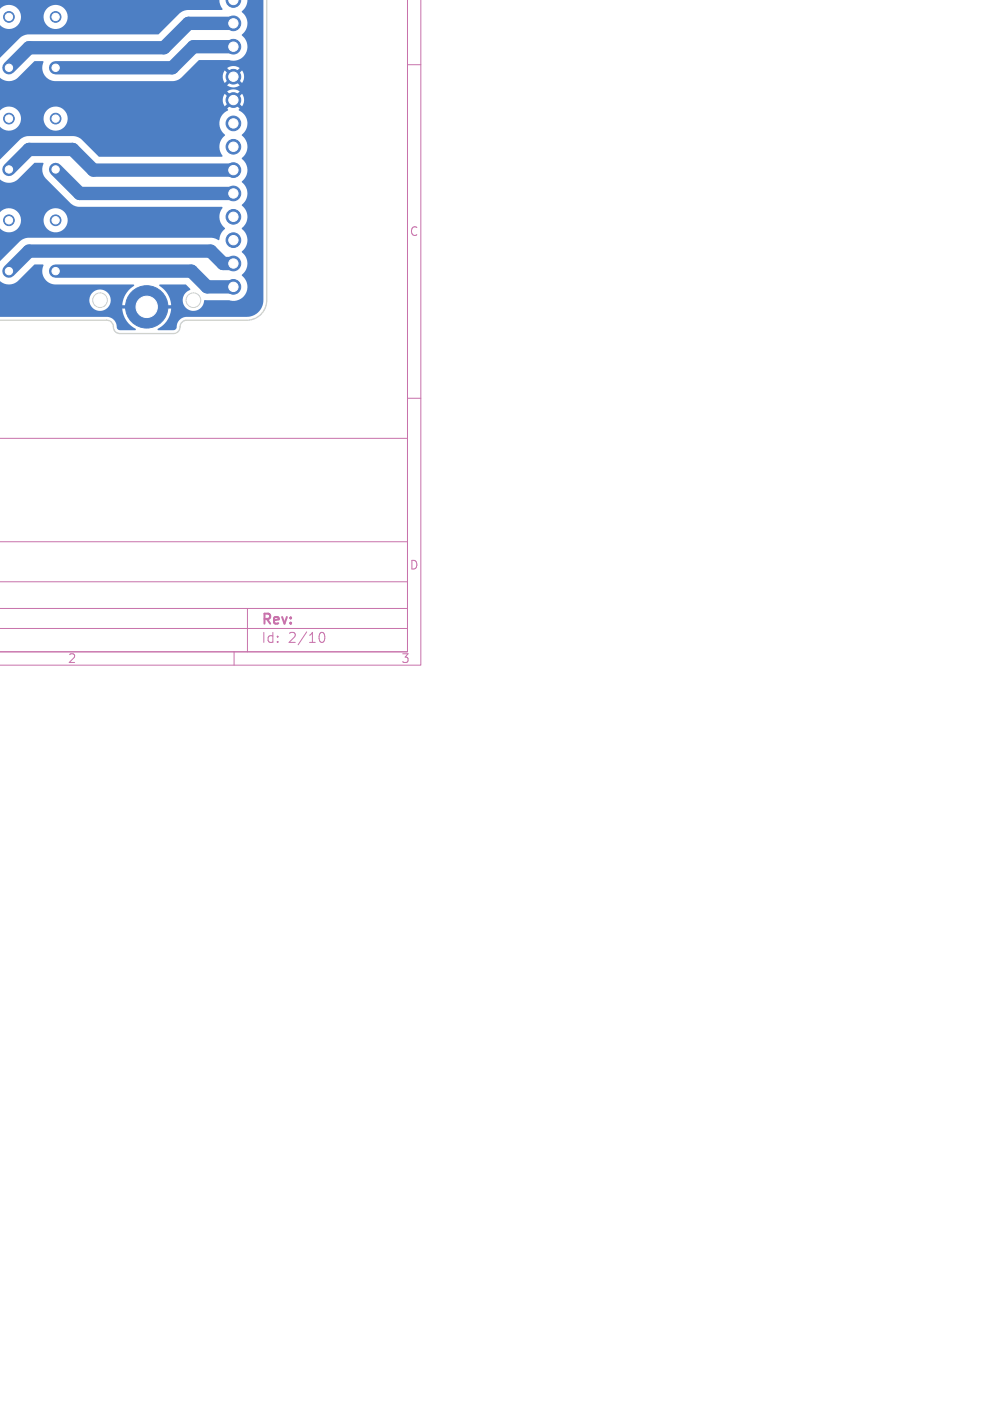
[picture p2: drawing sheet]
<svg xmlns="http://www.w3.org/2000/svg" width="148mm" height="210mm" viewBox="0 0 148 210" stroke-linecap="round" stroke-linejoin="round" font-family="sans-serif">
<defs><g id="words">
<g font-size="2.1" fill="#c872ab">
<text x="39.1" y="94">Rev:</text>
<text x="39.1" y="96.6">Id:</text>
<text x="43.2" y="96.6">2/10</text>
</g>
<g font-size="1.8" fill="#c872ab">
<text x="61.4" y="35.6">C</text>
<text x="61.4" y="85.6">D</text>
<text x="10.1" y="99.6">2</text>
<text x="60.1" y="99.6">3</text>
</g>
</g></defs>
<path d="M61.1 0v97.7h-61.2h61.2v-32h-61.1M63.1 0v99.7h-63.1M61.1 9.7h2M61.1 59.7h2M0 94.2h61.1M0 91.2h61.1M0 87.2h61.1M0 81.2h61.1M35.1 97.7v2M37.1 91.2v6.5M47.8 95.4a.55 .55 0 0 1 .4-.6h.1a.94 .94 0 0 1 0 1.5h-.1a.55 .55 0 0 1-.4-.6" fill="none" stroke="#c872ab" stroke-width=".15"/>
<g fill="#4d7fc4" stroke="#4d7fc4" stroke-width=".15">
<path d="M33.9 0l2.1-.1a1.07 1.07 0 0 1-1 1.2 1.07 1.07 0 0 1-1.1-1.1z"/>
<circle cx="1.3" cy="10.2" r=".8"/>
<circle cx="8.3" cy="10.2" r=".8"/>
<circle cx="1.3" cy="17.8" r=".8"/>
<circle cx="8.3" cy="17.8" r=".8"/>
<circle cx="1.3" cy="25.4" r=".8"/>
<circle cx="8.3" cy="25.4" r=".8"/>
<circle cx="1.3" cy="40.6" r=".8"/>
<circle cx="8.3" cy="40.6" r=".8"/>
<circle cx="35" cy="43" r="1.1"/>
<circle cx="35" cy="39.5" r="1.1"/>
<circle cx="35" cy="36" r="1.1"/>
<circle cx="35" cy="32.5" r="1.1"/>
<circle cx="35" cy="29" r="1.1"/>
<circle cx="35" cy="25.5" r="1.1"/>
<circle cx="35" cy="22" r="1.1"/>
<circle cx="35" cy="18.5" r="1.1"/>
<circle cx="35" cy="15" r="1.1"/>
<circle cx="35" cy="11.5" r="1.1"/>
<circle cx="1.3" cy="33" r=".8"/>
<circle cx="8.3" cy="33" r=".8"/>
<circle cx="22" cy="46" r="3.2"/>
<circle cx="1.3" cy="2.5" r=".8"/>
<circle cx="8.3" cy="2.5" r=".8"/>
<circle cx="35" cy="7" r="1.1"/>
<circle cx="35" cy="3.5" r="1.1"/>
</g>
<path d="M35 3.5h-6.7l-3.7 3.7h-20.3l-3 3M35 7h-6l-3.2 3.2h-17.5M1.3 25.4l3-3h6.6l3.1 3.1h21M8.3 25.4l3.6 3.6h23.1M35 39.5h-1.6l-1.8-1.9h-27.3l-3 3M8.3 40.6h20.4l2.4 2.4h3.9" fill="none" stroke="#4d7fc4" stroke-width="2"/>
<g fill="#4d7fc4">
<path d="M-.1 -.1h7.1h-7.1v49.6v-49.6h4.2z"/>
<path d="M-.1 -.1h33.8h-.8a1.93 1.93 0 0 0 .5 1.5l-.1 .1h-5.2l-.5 .1-.7 .4-3.2 3.2h-19.5l-.5 .1-.7 .4-3.1 3.1v2.5a1.07 1.07 0 0 0 1.2 .9 1.98 1.98 0 0 0 1.6-.5l2.4-2.5h1.4a2.07 2.07 0 0 0 1.7 3h17.8l.7-.2 .8-.6h5.9v.5l.3 .5 .7-.6 .3 .3-.6 .7a1.58 1.58 0 0 0 1.8 0l-.6-.7 .3-.3 .7 .6 .1-.1a1.59 1.59 0 0 0-.1-1.7l-.7 .6-.3-.3 .6-.7-.1-.1a1.59 1.59 0 0 0-1.7 .1l.6 .7-.3 .3-.7-.6-.3 .8h-5.9l2.4-2.4h4.4a2.15 2.15 0 0 0 2.6-1.1 2.15 2.15 0 0 0-.6-2.7 2.22 2.22 0 0 0 0-3.5 1.92 1.92 0 0 0 .8-1.8h-37.2h39.6v45.1a2.5 2.5 0 0 1-2.5 2.5h-9.3a2.01 2.01 0 0 0-1.3 1.8l-.4 .2h-2.3l-.1-.1a3.9 3.9 0 0 0 2.1-3.1h-2.1v-.5h2.1l-.1-.3a4.1 4.1 0 0 0-1.7-2.8l.1-.1h3.8l.7 .7v.2a1.62 1.62 0 0 0-.4 2.8 1.62 1.62 0 0 0 2.6-1.3h3.6a2.15 2.15 0 0 0 2.6-1.1 2.15 2.15 0 0 0-.6-2.7 2.23 2.23 0 0 0 0-3.5 2.23 2.23 0 0 0 0-3.5 2.23 2.23 0 0 0 0-3.5 2.23 2.23 0 0 0 0-3.5 2.23 2.23 0 0 0 0-3.5 2.23 2.23 0 0 0 0-3.5 2.2 2.2 0 0 0-.5-3.7l.1-.2-.6-.7 .3-.3 .7 .6a1.58 1.58 0 0 0 0-1.8l-.7 .6-.3-.3 .6-.7-.1-.1a1.59 1.59 0 0 0-1.7 .1l.6 .7-.3 .3-.7-.6-.1 .1a1.59 1.59 0 0 0 .1 1.7l.7-.6 .3 .3-.6 .7 .1 .2a2.22 2.22 0 0 0-.5 3.8 2.27 2.27 0 0 0-.3 3.1l-18.5 .1-2.7-2.6-.7-.4-.5-.1h-6.8l-.7 .2-.5 .3-3.1 3.2v2.2a1.05 1.05 0 0 0 1.2 1.1 1.98 1.98 0 0 0 1.6-.5l2.4-2.5 1.4 .1a2.19 2.19 0 0 0 .3 2.2l3.8 3.8 .9 .5h21.8l.1 .1a2.25 2.25 0 0 0 .3 3.2 2.65 2.65 0 0 0-.9 1.7l-1.1-.4-27.8 .1-.9 .4-3.1 3.2v2.2a1.05 1.05 0 0 0 1.2 1.1 1.98 1.98 0 0 0 1.6-.5l2.4-2.4h1.4a2.06 2.06 0 0 0 1.7 2.9h11.8l.1 .2a3.9 3.9 0 0 0-1.8 3h2.1v.5h-2.1l.1 .2a4.1 4.1 0 0 0 2 2.9l-.1 .1h-2.3a.52 .52 0 0 1-.5-.6 1.5 1.5 0 0 0-1.4-1.4h-16.2v-2.6h13.5a1.61 1.61 0 0 0 2.2 1.6 1.61 1.61 0 0 0 .4-2.7 1.61 1.61 0 0 0-2.6 .8v.3h-13.5v-12v.7a1.08 1.08 0 0 0 1.3 1.2 1.8 1.8 0 0 0 1.9-1.9h3.4v.2a1.81 1.81 0 0 0 2.8 1.5 1.81 1.81 0 0 0 0-3.1 1.81 1.81 0 0 0-2.8 1.4h-3.4v-.2a1.81 1.81 0 0 0-1.3-1.4 1.81 1.81 0 0 0-1.8 .5l-.1 1.1v-15.2v.9a1.02 1.02 0 0 0 1.1 1 1.81 1.81 0 0 0 2.1-1.9h3.4v.2a1.81 1.81 0 0 0 2.8 1.4 1.81 1.81 0 0 0 0-3.1 1.81 1.81 0 0 0-2.8 1.5h-3.4v-.3a1.81 1.81 0 0 0-1.3-1.4 1.81 1.81 0 0 0-1.8 .6l-.1 1.1v-15.3v.9a1.08 1.08 0 0 0 1.3 1 1.8 1.8 0 0 0 1.9-1.9h3.4v.3a1.81 1.81 0 0 0 2.8 1.4 1.81 1.81 0 0 0 0-3.1 1.81 1.81 0 0 0-2.8 1.4h-3.4v-.2a1.81 1.81 0 0 0-1.3-1.4 1.81 1.81 0 0 0-1.8 .5l-.1 1.1z"/>
</g>
<path d="M40 0v45a3 3 0 0 1-3 3h-9a1.16 1.16 0 0 0-1.1 1.3l-.3 .5-.5 .2h-8.1a1.16 1.16 0 0 1-1.1-1.3l-.3-.5-.6-.2h-16.1" fill="none" stroke="#d0d2cd" stroke-width=".2"/>
<g fill="none" stroke="#d0d2cd" stroke-width=".15">
<circle cx="15" cy="45" r="1.1"/>
<circle cx="29" cy="45" r="1.1"/>
</g>
<g fill="#fff" stroke="#fff" stroke-width=".15">
<path d="M34.3 0l1.3-.1a.68 .68 0 0 1-.6 .8 .68 .68 0 0 1-.7-.7z"/>
<circle cx="1.3" cy="10.2" r=".55"/>
<circle cx="8.3" cy="10.2" r=".55"/>
<circle cx="1.3" cy="17.8" r=".55"/>
<circle cx="8.3" cy="17.8" r=".55"/>
<circle cx="1.3" cy="25.4" r=".55"/>
<circle cx="8.3" cy="25.4" r=".55"/>
<circle cx="1.3" cy="40.6" r=".55"/>
<circle cx="8.3" cy="40.6" r=".55"/>
<circle cx="35" cy="43" r=".7"/>
<circle cx="35" cy="39.5" r=".7"/>
<circle cx="35" cy="36" r=".7"/>
<circle cx="35" cy="32.5" r=".7"/>
<circle cx="35" cy="29" r=".7"/>
<circle cx="35" cy="25.5" r=".7"/>
<circle cx="35" cy="22" r=".7"/>
<circle cx="35" cy="18.5" r=".7"/>
<circle cx="35" cy="15" r=".7"/>
<circle cx="35" cy="11.5" r=".7"/>
<circle cx="1.3" cy="33" r=".55"/>
<circle cx="8.3" cy="33" r=".55"/>
<circle cx="22" cy="46" r="1.6"/>
<circle cx="1.3" cy="2.5" r=".55"/>
<circle cx="8.3" cy="2.5" r=".55"/>
<circle cx="35" cy="7" r=".7"/>
<circle cx="35" cy="3.5" r=".7"/>
</g>
<use href="#words"/>
</svg>
